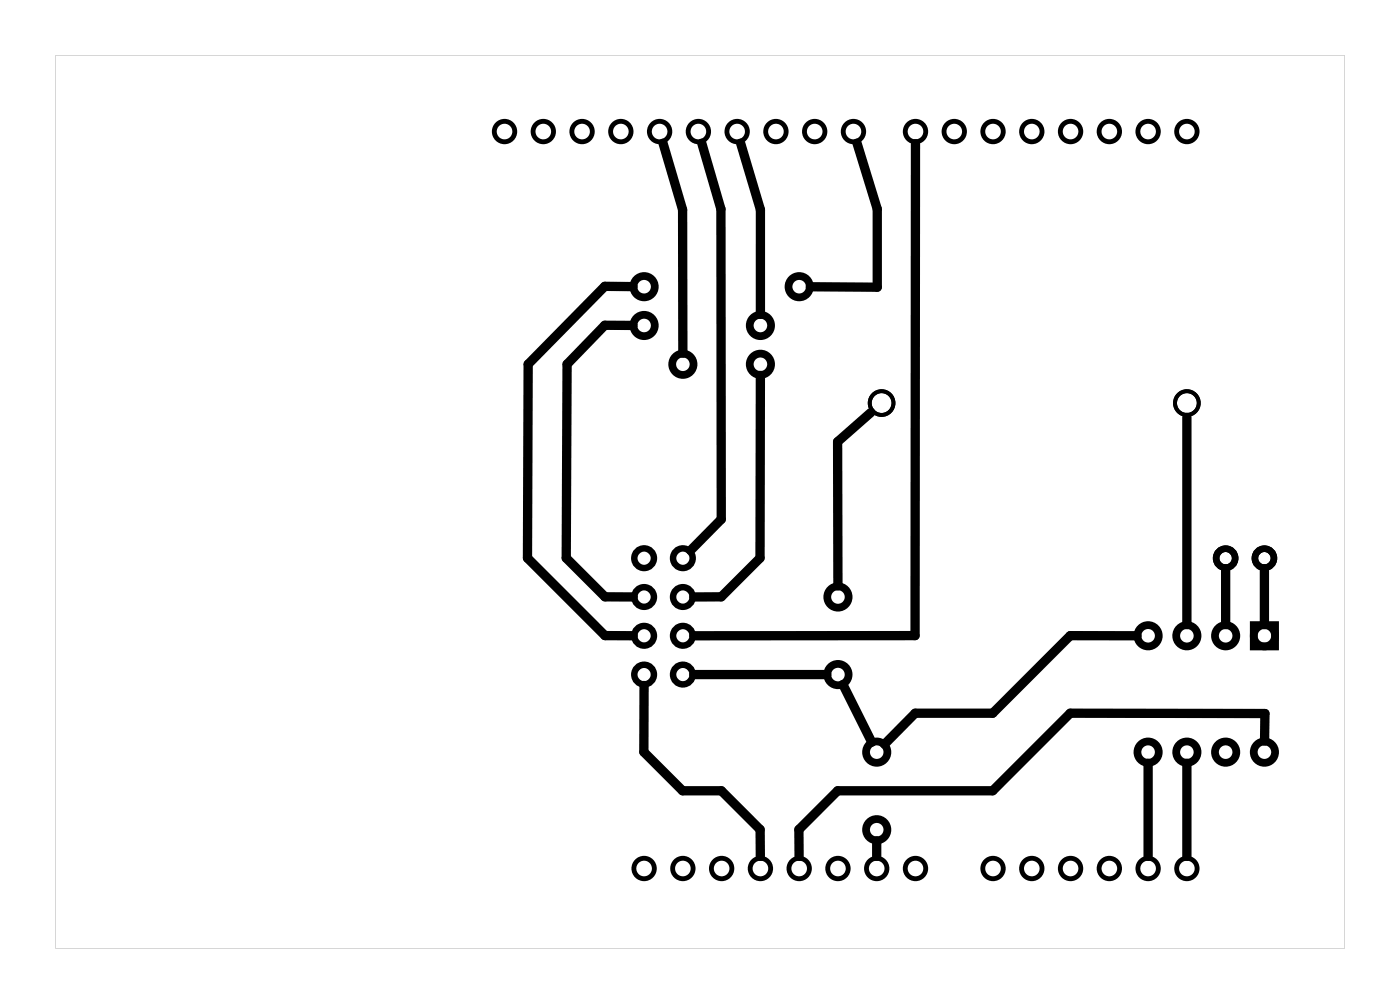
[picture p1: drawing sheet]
<svg xmlns="http://www.w3.org/2000/svg" width="92mm" height="66mm" viewBox="0 0 92 66" stroke-linecap="round" stroke-linejoin="round" font-family="sans-serif">
<path d="M3.6 3.6h84.5v58.5h-84.5zM3.6 3.6v58.5h84.5v-58.5z" fill="#000"/>
<g fill="none" stroke="#000" stroke-width=".32">
<circle cx="33.1" cy="8.6" r=".67"/>
<circle cx="35.6" cy="8.6" r=".67"/>
<circle cx="38.1" cy="8.6" r=".67"/>
<circle cx="40.7" cy="8.6" r=".67"/>
<circle cx="43.2" cy="8.6" r=".67"/>
<circle cx="45.8" cy="8.6" r=".67"/>
<circle cx="48.3" cy="8.6" r=".67"/>
<circle cx="50.8" cy="8.6" r=".67"/>
<circle cx="53.4" cy="8.6" r=".67"/>
<circle cx="55.9" cy="8.6" r=".67"/>
<circle cx="60" cy="8.6" r=".67"/>
<circle cx="62.5" cy="8.6" r=".67"/>
<circle cx="65.1" cy="8.6" r=".67"/>
<circle cx="67.6" cy="8.6" r=".67"/>
<circle cx="70.1" cy="8.6" r=".67"/>
<circle cx="72.7" cy="8.6" r=".67"/>
<circle cx="75.2" cy="8.6" r=".67"/>
<circle cx="77.8" cy="8.6" r=".67"/>
<circle cx="42.2" cy="56.9" r=".67"/>
<circle cx="44.7" cy="56.9" r=".67"/>
<circle cx="47.3" cy="56.9" r=".67"/>
<circle cx="49.8" cy="56.9" r=".67"/>
<circle cx="52.4" cy="56.9" r=".67"/>
<circle cx="54.9" cy="56.9" r=".67"/>
<circle cx="57.4" cy="56.9" r=".67"/>
<circle cx="60" cy="56.9" r=".67"/>
<circle cx="65.1" cy="56.9" r=".67"/>
<circle cx="67.6" cy="56.9" r=".67"/>
<circle cx="70.1" cy="56.9" r=".67"/>
<circle cx="72.7" cy="56.9" r=".67"/>
<circle cx="75.2" cy="56.9" r=".67"/>
<circle cx="77.8" cy="56.9" r=".67"/>
</g>
<g fill="none" stroke="#000" stroke-width=".42">
<circle cx="42.2" cy="39.1" r=".64"/>
<circle cx="42.2" cy="36.6" r=".64"/>
<circle cx="44.7" cy="36.6" r=".64"/>
<circle cx="44.7" cy="39.1" r=".64"/>
<circle cx="42.2" cy="44.2" r=".64"/>
<circle cx="42.2" cy="41.6" r=".64"/>
<circle cx="44.7" cy="44.2" r=".64"/>
<circle cx="44.7" cy="41.6" r=".64"/>
</g>
<g fill="none" stroke="#000" stroke-width=".51">
<path d="M82.1 40.9h1.4v1.4h-1.4z"/>
<circle cx="42.2" cy="18.8" r=".7"/>
<circle cx="52.4" cy="18.8" r=".7"/>
<circle cx="42.2" cy="21.3" r=".7"/>
<circle cx="44.7" cy="23.9" r=".7"/>
<circle cx="49.8" cy="21.3" r=".7"/>
<circle cx="49.8" cy="23.9" r=".7"/>
<circle cx="54.9" cy="39.1" r=".7"/>
<circle cx="54.9" cy="44.2" r=".7"/>
<circle cx="57.4" cy="54.3" r=".7"/>
<circle cx="57.4" cy="49.3" r=".7"/>
<circle cx="75.2" cy="41.6" r=".7"/>
<circle cx="75.2" cy="49.3" r=".7"/>
<circle cx="77.8" cy="41.6" r=".7"/>
<circle cx="77.8" cy="49.3" r=".7"/>
<circle cx="80.3" cy="41.6" r=".7"/>
<circle cx="80.3" cy="49.3" r=".7"/>
<circle cx="82.8" cy="41.6" r=".7"/>
<circle cx="82.8" cy="49.3" r=".7"/>
</g>
<g fill="none" stroke="#000" stroke-width=".25">
<circle cx="57.8" cy="26.4" r=".78"/>
<circle cx="77.8" cy="26.4" r=".78"/>
</g>
<g fill="none" stroke="#000" stroke-width=".43">
<circle cx="80.3" cy="36.6" r=".62"/>
<circle cx="82.8" cy="36.6" r=".62"/>
</g>
<g fill="none" stroke="#000" stroke-width=".61">
<path d="M41.5 18.8h-1.9l-5 5.1v12.6l5 5.1h1.9M43.4 9.4l1.3 4.3v9.4M46 9.4l1.2 4.3 .1 20.3-2.1 2M48.5 9.4l1.3 4.3v6.9M56.1 9.4l1.4 4.3v5.1h-4.4M60 9.4v32.2h-14.5M41.5 21.3h-1.9l-2.4 2.6-.1 12.6 2.5 2.6h1.9M49.8 24.6v11.9l-2.5 2.6h-1.8M57.1 27l-2.2 1.9v9.5M77.8 27.3v13.6M80.3 37.2v3.7M82.8 37.2v3.7"/>
<path d="M42.2 44.9v4.3l2.5 2.6h2.6l2.5 2.5v1.8M45.5 44.2h8.7M55.2 44.8l1.9 3.8M57.4 55.1v1M74.5 41.6h-4.4l-5.1 5.1h-5l-2 2M75.2 50v6.1M77.8 50v6.1M82.8 48.5l.1-1.8h-12.8l-5.1 5.1h-10.1l-2.6 2.5 .1 1.8"/>
</g>
</svg>
